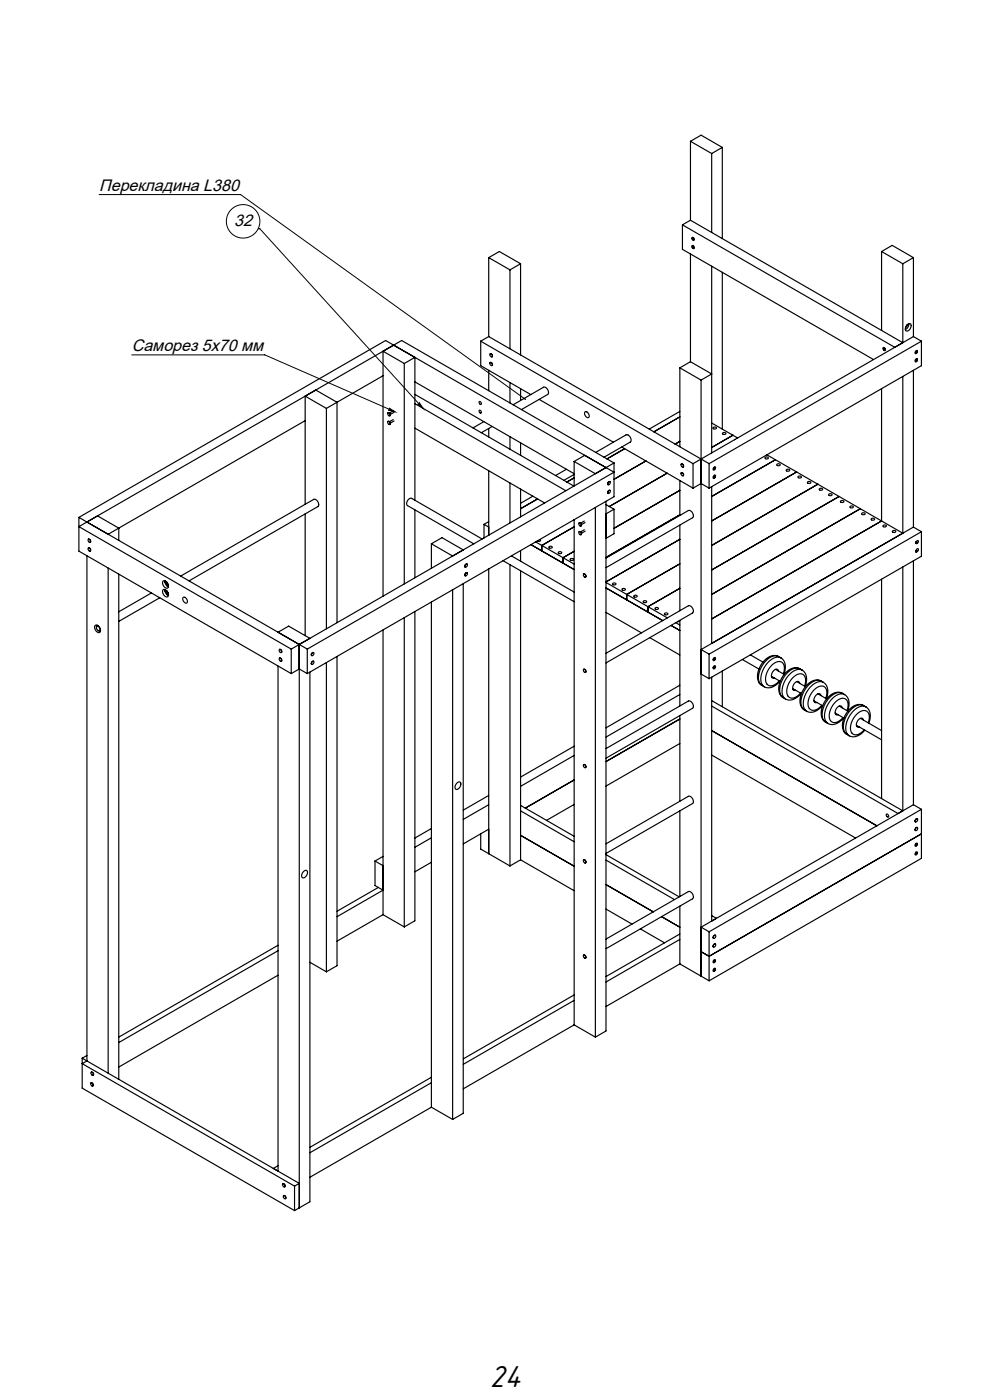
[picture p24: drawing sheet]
<svg xmlns="http://www.w3.org/2000/svg" width="297mm" height="420mm" viewBox="0 0 297 420" stroke-linecap="round" stroke-linejoin="round" font-family="sans-serif">
<defs><g id="words">
<text font-size="9.5" x="146.8" y="416.1">24</text>
<g font-size="5">
<text x="29.8" y="57.3">Перекладина L380</text>
<text x="70.2" y="67.9">32</text>
<text x="39.5" y="105.4">Саморез 5х70 мм</text>
</g>
</g></defs>
<g fill="none" stroke="#000" stroke-width=".35">
<path d="M206.9 42.4l3.2-1.8 6.4 3.6M206.9 42.4l6.4 3.7M206.9 42.4v23.7M213.3 46.1v23.6M216.5 44.2l-3.2 1.9M216.5 44.2v27.4M146.5 77.3l6.3 3.7M146.5 77.3v23.7M146.5 77.3l3.2-1.8 6.3 3.6M156 79.1l-3.2 1.9M156 79.1v27.4M204.5 67.5l63.7 36.7 2.4-1.4"/>
<path d="M204.5 67.5v7.3l57.3 33.1M206.9 76.2v32.3M206.9 66.1l63.7 36.7M206.9 66.1l-2.4 1.4M207.4 71.3h.4a.44 .44 0 0 1 .4 .5 .44 .44 0 0 1-.6 .4 .44 .44 0 0 1-.3-.6zM207.4 73.7l.4 .1a.44 .44 0 0 1 .4 .5 .44 .44 0 0 1-.6 .3 .44 .44 0 0 1-.3-.6zM213.3 79.9v56M264.2 75.5l3.2-1.9 6.3 3.7M264.2 75.5l6.4 3.6M264.2 75.5v23.6M270.6 79.1v23.7M273.7 77.3l-3.1 1.8"/>
<path d="M273.7 77.3v23.7M152.8 81v23.6M216.5 81.7v47M271.8 97.5l-.4 .7M271.9 97.4a.68 .68 0 0 1 1.1-.2 .68 .68 0 0 1 0 1l-.3 .6a.75 .75 0 0 1-1.2 .5 .75 .75 0 0 1 0-1.3zM272.4 97.1l-.3 1.1-.8 .7M91.5 118.8l3.1-1.8 6.4 3.7v66.1M91.5 118.8v32.5M91.5 118.8l6.3 3.7M114.8 105.4l6.4 3.6M114.8 112.7l-17 9.8M114.8 105.4l5.6-3.2 63.6 36.7"/>
<path d="M114.8 105.4v73.5M121.2 109v66.2M124.3 107.2l-3.1 1.8M124.3 107.2l-8.7-5-92 53M124.3 118.3l47.7 27.5M124.3 107.2v42.9M124.3 114.6l47.8 27.5M144.1 102.4v7.3l15 8.7M144.1 102.4l63.6 36.7M146.5 101l66 38.1M146.5 111.1v6.1M146.5 101l-2.4 1.4"/>
<path d="M146.9 108.8l.4 .1a.44 .44 0 0 1 .3 .5 .44 .44 0 0 1-.5 .3 .44 .44 0 0 1-.3-.6zM146.9 106.2l.5 .2a.38 .38 0 0 1 .2 .5 .38 .38 0 0 1-.5 .2 .38 .38 0 0 1-.2-.5zM146.9 108.8l.6 .2-.1 .7M147 106.1l.6 .4-.2 .6M147 106.1h-.1M152.8 114.8v6.1M156 116.6v3.5M161.6 119.8l22.2 12.9M203.7 110.4l6.4 3.6M203.7 110.4v23.6M206.9 108.5l6.4 3.7-3.2 1.8M206.9 108.5l-3.2 1.9"/>
<path d="M210.1 114v178.9M264.2 116.6v39.7l-50.9 29.4M264.7 104.3l.4 .1a.44 .44 0 0 1 .3 .5 .44 .44 0 0 1-.5 .3 .44 .44 0 0 1-.3-.6zM270.6 112.9v47.1l-40.8-23.6M273.7 111.1v47M273.7 101l-66 38.1M273.7 101l2.5 1.4M274.5 105.3a.32 .32 0 0 1 .5 0 .32 .32 0 0 1-.1 .5 .38 .38 0 0 1-.7 .2 .38 .38 0 0 1 .2-.7zM274.5 107.7a.32 .32 0 0 1 .5 .1 .32 .32 0 0 1-.1 .4 .38 .38 0 0 1-.7 .2 .38 .38 0 0 1 .2-.6zM276.2 102.4v7.3l-63.7 36.7M276.2 102.4l-63.7 36.7M91.5 126.2l-55.9 32.2"/>
<path d="M97.8 122.5v66.1M116.2 123.9h.4a.44 .44 0 0 1 .4 .6 .44 .44 0 0 1-.5 .3 .44 .44 0 0 1-.3-.6zM116.2 126.5h.4a.44 .44 0 0 1 .4 .6 .44 .44 0 0 1-.5 .3 .44 .44 0 0 1-.3-.6zM116.3 123.8l.6 .3-.1 .6M116.3 126.4l.6 .3-.1 .7M117.8 123.2l-1.1 .7M117.8 125.9l-1.1 .6M118.1 123.7l-1.1 .6M118.1 126.3l-1.1 .6M124.3 128.4l38.9 22.5M124.3 121.1l45.3 26.1M143.6 120.5l.5 .2a.37 .37 0 0 1 .2 .5 .37 .37 0 0 1-.5 .2 .37 .37 0 0 1-.2-.5z"/>
<path d="M143.6 123.1l.5 .2a.37 .37 0 0 1 .2 .5 .37 .37 0 0 1-.5 .2 .37 .37 0 0 1-.2-.5zM145 126.5l-3.2 1.9M146.5 128.5v2.6M147.5 127.9l-3.2 1.9M152.8 131v3.8M153.8 121.4l9.1-5.2a1.44 1.44 0 0 1 1.2 2.1l-7.8 4.6M156 132.8v3.8M172.1 138.4l6.3 3.7 5.6-3.2M172.1 138.4v7.4M175.2 136.6l-3.1 1.8M175.3 123.6a1.02 1.02 0 0 1 1.1 .5 1.02 1.02 0 0 1-.2 1.2l-.8-.7zM178.5 135.7l9.1-5.2a1.44 1.44 0 0 1 1.3 2.1l-7.9 4.6"/>
<path d="M184 138.9v10.1l-91.9 53.1M186.3 134.1l21.4 12.3M187.2 134.6l-5.3 3.1M193.6 138.3l-9.6 5.5M203.7 123.4l-9.1 5.3M203.7 125.1l-7.7 4.4M203.7 132.4l-1.4 .8M204.1 139.2l.6 .4a.35 .35 0 0 1 0 .6 .35 .35 0 0 1-.5-.4zM204.2 139.2h.3l.3 .3-.1 .6M207.7 139.1v7.3M212.5 139.1v7.3M213.3 126.9l7.8 4.5"/>
<path d="M213.8 128.3l.1-.2a.44 .44 0 0 1 .7 0 .44 .44 0 0 1 0 .6 .44 .44 0 0 1-.7 0zM216.6 129.9l.2-.1a.44 .44 0 0 1 .6-.1 .44 .44 0 0 1 0 .7 .44 .44 0 0 1-.6-.1zM219.7 130.6l-6.4 3.6M220.3 131.8l-.2 .1M229.3 137.2l.2-.1a.44 .44 0 0 1 .7 0 .44 .44 0 0 1 0 .6 .44 .44 0 0 1-.7 0zM232.4 137.9l-19.1 11M232.8 139.3l.2-.1a.44 .44 0 0 1 .7-.1 .44 .44 0 0 1 0 .7 .44 .44 0 0 1-.7-.1zM23.6 155.2l66.1 38.1M23.6 155.2v10.1l63.7 36.8M26.1 156.6l91.9-53.1 66 38.2-91.9 53M26.1 156.6l3.1-1.8 6.4 3.6M26.1 156.6l-2.5 1.4 63.7 36.7"/>
<path d="M35.6 158.4l-3.2 1.9M35.6 158.4v3.7M91.5 154.2v36.5M124.3 153v20.3M145.1 157.3v4.1M145.1 157.3l1.4 .8M146.5 141.2v19.4M146.5 156.5l-1.4 .8M152.8 144.9v12M156 146.7v8.4M159.7 148.9l-3.7 2.1M161.1 149.7l-5.1 2.9"/>
<path d="M169.8 140.8l-3.3 1.9M172 156h.1M172.1 158l-9.7 5.6M172.1 142.3l-3.1 1.8M172.1 155.9v151.6M172.1 143.4l-2.2 1.2M173.5 156.9l.4 .1a.44 .44 0 0 1 .4 .5 .44 .44 0 0 1-.6 .3 .44 .44 0 0 1-.2-.5zM173.5 159.6h.4a.44 .44 0 0 1 .4 .5 .44 .44 0 0 1-.6 .4 .44 .44 0 0 1-.2-.6zM173.6 156.9l.5 .1 .1 .8M173.6 159.5l.5 .2 .1 .7M174.2 157.8h-.1M175.1 156.3l-1.1 .7"/>
<path d="M175.1 158.9l-1.1 .7M175.4 156.7l-1.1 .7M175.4 159.4l-1.1 .6M178.4 152.2v158.9M181.6 150.4v158.9l-3.2 1.8M181.6 140.3l-91.9 53M181.6 151.4l2.4 1.4M182.4 147.2a.32 .32 0 0 1 .5 .1 .32 .32 0 0 1-.1 .4 .38 .38 0 0 1-.4 .4 .38 .38 0 0 1-.4-.4 .38 .38 0 0 1 .3-.4zM182.4 144.6a.32 .32 0 0 1 .5 0 .32 .32 0 0 1-.1 .5 .38 .38 0 0 1-.4 .4 .38 .38 0 0 1-.4-.4 .38 .38 0 0 1 .3-.4zM182.8 147.1l-.6 .3 .1 .6M182.8 144.5l-.6 .3 .1 .6M184 152.8v7.3l-2.4 1.4"/>
<path d="M184 152.8l-2.4 1.4M199.9 142l-17.3 10M203.7 144.2v10.4M203.7 157.5v25.7M203.7 154.5l-22.1 12.7M203.7 147.1l-19.7 11.4M204.1 141.9h.5a.44 .44 0 0 1 .3 .6 .44 .44 0 0 1-.5 .3 .44 .44 0 0 1-.3-.6zM204.2 141.8l.6 .3-.1 .6M207.7 146.4l2.4-1.3 2.4 1.3M213.3 146v47M214 142.6a.32 .32 0 0 1 .5 .1 .32 .32 0 0 1-.2 .5 .38 .38 0 0 1-.6 .2 .38 .38 0 0 1 .2-.7zM214 140.2a.32 .32 0 0 1 .5 .1 .32 .32 0 0 1-.2 .4 .38 .38 0 0 1-.6 .2 .38 .38 0 0 1 .2-.6z"/>
<path d="M235.7 140.9l.2-.1a.44 .44 0 0 1 .6-.1 .44 .44 0 0 1 0 .7 .44 .44 0 0 1-.6-.1zM238.7 141.6l-25.4 14.7M239.2 143l.2-.2a.44 .44 0 0 1 .6 0 .44 .44 0 0 1 0 .6 .44 .44 0 0 1-.6 0zM242 144.6l.2-.1a.44 .44 0 0 1 .7-.1 .44 .44 0 0 1 0 .7 .44 .44 0 0 1-.7-.1zM245.1 145.3l-31.8 18.3M245.6 146.6l.2-.1a.44 .44 0 0 1 .6 0 .44 .44 0 0 1 0 .6 .44 .44 0 0 1-.6-.1zM248.4 148.3l.2-.2a.44 .44 0 0 1 .6 0 .44 .44 0 0 1 0 .6 .44 .44 0 0 1-.6 0zM251.5 148.9l-38.2 22.1M251.9 150.3l.2-.1a.44 .44 0 0 1 .7-.1 .44 .44 0 0 1 0 .7 .44 .44 0 0 1-.7-.1zM254.8 151.9l.2-.1a.44 .44 0 0 1 .6 0 .44 .44 0 0 1 0 .6 .44 .44 0 0 1-.6-.1zM257.8 152.6l-44.5 25.7M258.3 154l.2-.1a.44 .44 0 0 1 .6-.1 .44 .44 0 0 1 0 .7 .44 .44 0 0 1-.6-.1z"/>
<path d="M261.1 155.6l.2-.1a.44 .44 0 0 1 .7-.1 .44 .44 0 0 1 0 .7 .44 .44 0 0 1-.7-.1zM264.7 157.6l.2-.1a.44 .44 0 0 1 .6 0 .44 .44 0 0 1 0 .6 .44 .44 0 0 1-.6 0zM267.5 159.3l.2-.1a.44 .44 0 0 1 .6-.1 .44 .44 0 0 1 0 .7 .44 .44 0 0 1-.6-.1zM273.7 158.1l-63.6 36.8 2.4 1.4M273.7 158.1l2.5 1.4M276.2 159.5v7.4l-63.7 36.7M276.2 159.5l-63.7 36.8M26.1 166.7v151.6l-1.5 .8 63.7 36.7M26.4 164.5h.5a.44 .44 0 0 1 .3 .5 .44 .44 0 0 1-.5 .3 .44 .44 0 0 1-.3-.5zM26.4 161.8l.5 .1a.44 .44 0 0 1 .3 .5 .44 .44 0 0 1-.5 .3 .44 .44 0 0 1-.3-.6zM26.5 164.4l.6 .3-.1 .6M26.5 161.8l.6 .2-.1 .7"/>
<path d="M32.4 170.4v151.6M35.6 172.2v151.6M45.4 177.9l-9.8 5.6M47.9 179.3l-12.3 7.1M48.8 177a1.36 1.36 0 0 1 1.6 1.7 .81 .81 0 0 1-.8 .3 .81 .81 0 0 1-.6-.7l-.3-.7zM48.8 174.4a1.36 1.36 0 0 1 1.6 1.7 .81 .81 0 0 1-.8 .3 .81 .81 0 0 1-.6-.7l-.3-.7zM49.4 174.2l.1 .6M49.4 176.9l.1 .5M49.5 176.9l.2 1 .8 .6M49.5 174.3l.2 1 .8 .6M50 177.3l-.1 .4 .5 .3M50 174.7l-.1 .4 .5 .2"/>
<path d="M50 175.7l.5 .3M50 178.3l.5 .3M50 177.3l.4 .6M50 174.7l.4 .6M54.1 172.8l39.9-23a1.44 1.44 0 0 1 1.3 2.2l-38.7 22.3M54.9 179.2a1.02 1.02 0 0 1 1.1 .6 1.02 1.02 0 0 1-.2 1.1l-.9-.6zM129.3 163.1v7.4M129.3 163.1l6.4 3.7M129.3 163.1l3.2-1.8 6.3 3.7M135.7 176.9v158.9M138.8 175.1v158.9l-3.1 1.8M139.6 169.3a.32 .32 0 0 1 .5 .1 .32 .32 0 0 1-.1 .4 .38 .38 0 0 1-.4 .4 .38 .38 0 0 1-.4-.4 .38 .38 0 0 1 .3-.4z"/>
<path d="M139.6 171.9a.32 .32 0 0 1 .5 .1 .32 .32 0 0 1-.1 .5 .38 .38 0 0 1-.4 .3 .38 .38 0 0 1-.4-.4 .38 .38 0 0 1 .3-.4zM140 169.2l-.6 .3 .1 .6M140 171.8l-.6 .3 .1 .7M144.5 161.7l-21.1-12.2a1.44 1.44 0 0 0-1.3 2.2l19.9 11.4M146.5 170.7v85.4M150.8 168.2l21.3 12.3M152.8 169.4v90.4M153.3 166.8l18.8 10.8M156 165.2v3.2M156 171.2v86.7M159.1 163.4l13 7.5-9.7-5.6v-1.7M160.5 162.6l1.9 1"/>
<path d="M161.7 161.9a.32 .32 0 0 1 .2 .4 .32 .32 0 0 1-.4 .1l-.5-.1M162.4 163.6l9.7 5.6M164.5 164l.2-.1a.44 .44 0 0 1 .7-.1 .44 .44 0 0 1 0 .7 .44 .44 0 0 1-.7-.1zM167.4 165.6l.2-.1a.44 .44 0 0 1 .6 0 .44 .44 0 0 1 0 .6 .44 .44 0 0 1-.6 0zM170.9 167.7l.2-.1a.44 .44 0 0 1 .6-.1 .44 .44 0 0 1 0 .7 .44 .44 0 0 1-.6-.1zM172.1 165.4l-3.4 1.9v1.6M174.2 160.4h-.1M174.9 172.3h.4a.44 .44 0 0 1 .4 .6 .44 .44 0 0 1-.6 .3 .44 .44 0 0 1-.3-.6zM174.9 172.2l.6 .3v.6M181.6 167.4l24.7-14.2a1.44 1.44 0 0 1 1.3 2.1l-26 15M181.6 176.4l17 9.8-10.8-6.2v-1.7M181.6 174.7l6.2 3.6"/>
<path d="M183.6 175l.2-.1a.44 .44 0 0 1 .7 0 .44 .44 0 0 1 0 .6 .44 .44 0 0 1-.7 0zM186.5 176.7l.2-.1a.44 .44 0 0 1 .6-.1 .44 .44 0 0 1 0 .6 .44 .44 0 0 1-.6 0zM187.8 178.3l12.2 7.1M190 178.7l.2-.1a.44 .44 0 0 1 .6-.1 .44 .44 0 0 1 0 .7 .44 .44 0 0 1-.6-.1zM203.7 176.5l-9.5 5.5v1.6M203.7 169.1l-15.9 9.2M203.7 161.8l-22.1 12.8M264.2 173.8v65.8M270.6 170.1v73.2M273.7 168.3v73.1M274.4 165.3l.2 .2M274.4 162.7l.1 .3"/>
<path d="M274.7 162.3a.34 .34 0 0 1 .6-.1 .34 .34 0 0 1-.2 .6 .35 .35 0 0 1-.5 .2 .35 .35 0 0 1 0-.6zM274.7 164.8a.34 .34 0 0 1 .6-.1 .34 .34 0 0 1-.2 .5 .35 .35 0 0 1-.5 .3 .35 .35 0 0 1 0-.6zM28.5 187.7a1.29 1.29 0 0 1 1.4 .6 1.29 1.29 0 0 1-.2 1.5 1.59 1.59 0 0 1-1.2-2.1zM28.9 187.9v.7l.5 .7 .6-.1M29.1 187.6v.2M29.2 187.6l-.1 .1M29.3 187.7l-.4 .2M29.4 187.8l-.5 .1M29.4 187.8l.5 .6M29.5 187.8h-.1M29.9 189.2l.2 .1M29.9 189.2h.2"/>
<path d="M30 188.5v.7M30.1 189.1l-.1 .1M83.3 199.8v151.5M83.7 194.9h.4a.44 .44 0 0 1 .4 .6 .44 .44 0 0 1-.6 .3 .44 .44 0 0 1-.2-.6zM83.7 197.5l.4 .1a.44 .44 0 0 1 .4 .5 .44 .44 0 0 1-.6 .3 .44 .44 0 0 1-.2-.6zM83.8 194.8l.6 .3-.1 .7M83.8 197.5l.6 .2-.1 .7M87.3 194.7l5.6-3.2-6.4-3.7-3.2 1.9 8.8 5M87.3 194.7v7.4M89.7 193.3v169.1M92.1 194.7v7.4M93.6 198.5a.32 .32 0 0 1 .5 0 .32 .32 0 0 1-.1 .5 .38 .38 0 0 1-.4 .3 .38 .38 0 0 1-.4-.3 .38 .38 0 0 1 .3-.4z"/>
<path d="M93.6 195.9a.32 .32 0 0 1 .5 0 .32 .32 0 0 1-.1 .5 .38 .38 0 0 1-.4 .3 .38 .38 0 0 1-.4-.3 .38 .38 0 0 1 .3-.4zM94 198.4l-.6 .3 .1 .6M94 195.8l-.6 .2 .1 .7M97.8 198.8v92.7M101 196.9v92.8l-3.2 1.8M114.8 189v85.4M121.2 185.3v92.8M124.3 183.5v92.7l-3.1 1.9M129.3 180.6v151.6M181.6 196l24.7-14.3a1.44 1.44 0 0 1 1.3 2.2l-26 15M181.6 183.7l10.6 6.2M192.8 180.3l.2-.1a.44 .44 0 0 1 .7 0 .44 .44 0 0 1 0 .6 .44 .44 0 0 1-.7 0z"/>
<path d="M194.7 191.3l9 5.2M196.4 182.4l.2-.1a.44 .44 0 0 1 .6-.1 .44 .44 0 0 1 0 .7 .44 .44 0 0 1-.6-.1zM199.2 184l.2-.1a.44 .44 0 0 1 .6-.1 .44 .44 0 0 1 0 .7 .44 .44 0 0 1-.6-.1zM201.1 187.6l2.6 1.6M202.5 186.8l1.2 .7M203 186.5l.6-.1 .1-.3v25.7M212.5 196.3v7.3M213.9 197.4a.34 .34 0 0 1 .6 0 .34 .34 0 0 1-.2 .5 .35 .35 0 0 1-.5 .3 .35 .35 0 0 1 0-.7zM213.9 199.9a.34 .34 0 0 1 .6-.1 .34 .34 0 0 1-.2 .5 .35 .35 0 0 1-.5 .3 .35 .35 0 0 1 0-.6zM222.5 197.9l5 2.8M224.9 196.5l3.8 2.1M233.3 197a3.7 3.7 0 0 0-4.2 1.7 5.7 5.7 0 0 0-1.1 6.6l.3 .3"/>
<path d="M233.3 197l.7 .4M233.3 197a3.9 3.9 0 0 0-4.8 1.8 5.2 5.2 0 0 0-.6 6.5l.4 .3M234 197.4a3.8 3.8 0 0 1 .9 4.9M234 197.4a3.7 3.7 0 0 0-4.2 1.7 5.7 5.7 0 0 0-1.1 6.6l.3 .3M87.3 202.1l2.4-1.4 2.4 1.4M92.9 201.6v158.9l-4.6 2.7M174.9 200.9h.4a.44 .44 0 0 1 .4 .5 .44 .44 0 0 1-.6 .4 .44 .44 0 0 1-.3-.6zM174.9 200.8l.6 .3v.6M203.7 214.7v25.7M203.7 215.7l-22.1 12.8M203.7 208.3l-22.1 12.8M203.7 205.6l-22.1 12.8"/>
<path d="M210.1 202.2l2.4 1.4M213.3 203.2v73.1l1.4-.8-1.4-.8M213.3 210.2l57.3 33.1M213.3 211.8l55.9 32.3 1.4-.8M213.3 219.2l49.5 28.5M216.5 201.3v10.7M228.3 205.6l.7 .4M231.2 202.9l2.6 1.5M232.4 200.8l2.6 1.5M233.3 201.3a.77 .77 0 0 0-.7-.6 .77 .77 0 0 0-.8 .5l-.5 1a.75 .75 0 0 0-.1 .9 .75 .75 0 0 0 .9 .3M233.7 204.3a3.8 3.8 0 0 1-4.7 1.7M234.7 209.3l.7 .4"/>
<path d="M234.8 202.2a2.49 2.49 0 0 0-1.1-3.7 5.2 5.2 0 0 0-3.9 6.7 2.11 2.11 0 0 0 3.2-.4l.6-.6M237.6 206.6l2.6 1.5M238.8 204.5l2.6 1.5M239.7 205a.77 .77 0 0 0-.7-.6 .77 .77 0 0 0-.8 .5l-.6 1a.75 .75 0 0 0 0 .9 .75 .75 0 0 0 .9 .3M239.7 200.6a3.7 3.7 0 0 0-4.2 1.8 5.7 5.7 0 0 0-1.2 6.6l.4 .3M239.7 200.6l.7 .4M239.7 200.6a3.9 3.9 0 0 0-4.8 1.9 5.2 5.2 0 0 0-.6 6.5l.4 .3M240.1 208a3.8 3.8 0 0 1-4.7 1.7M240.4 201a3.8 3.8 0 0 1 .9 4.9M240.4 201a3.7 3.7 0 0 0-4.2 1.8 5.7 5.7 0 0 0-1.2 6.6l.4 .3M241.1 205.8a2.49 2.49 0 0 0-1.1-3.7 5.2 5.2 0 0 0-3.8 6.7 2.11 2.11 0 0 0 3.2-.3l.5-.6M243.9 210.2l2.6 1.5"/>
<path d="M245.1 208.2l2.6 1.5M246 208.7a.77 .77 0 0 0-.7-.6 .77 .77 0 0 0-.7 .5l-.6 1a.75 .75 0 0 0 0 .9 .75 .75 0 0 0 .8 .3M246.1 204.3a3.7 3.7 0 0 0-4.3 1.8 5.7 5.7 0 0 0-1.1 6.6l1.1 .7M246.1 204.3l.7 .4M246.1 204.3a3.9 3.9 0 0 0-4.8 1.8 5.2 5.2 0 0 0-.7 6.5l.5 .4M246.5 211.7a3.8 3.8 0 0 1-4.7 1.7M246.8 204.7a3.8 3.8 0 0 1 .9 4.9M246.8 204.7a3.7 3.7 0 0 0-4.3 1.8 5.7 5.7 0 0 0-1.1 6.6l.4 .3M247.5 209.5a2.49 2.49 0 0 0-1.1-3.7 5.2 5.2 0 0 0-3.9 6.7 2.11 2.11 0 0 0 3.2-.3l.6-.6M250.3 213.9l2.6 1.5M251.5 211.8l2.6 1.5M252.4 212.3a.77 .77 0 0 0-.7-.6 .77 .77 0 0 0-.8 .6l-.5 .9a.75 .75 0 0 0-.1 1 .75 .75 0 0 0 .9 .2"/>
<path d="M252.4 208a3.7 3.7 0 0 0-4.2 1.7 5.7 5.7 0 0 0-1.2 6.6l1.1 .8M252.4 208l.7 .4M252.4 208a3.9 3.9 0 0 0-4.8 1.8 5.2 5.2 0 0 0-.6 6.5l.4 .3M252.8 215.4a3.8 3.8 0 0 1-4.7 1.7M253.1 208.4a3.8 3.8 0 0 1 .9 4.9M253.1 208.4a3.7 3.7 0 0 0-4.2 1.8 5.7 5.7 0 0 0-1.2 6.5l.4 .4M253.9 213.2a2.49 2.49 0 0 0-1.1-3.7 5.2 5.2 0 0 0-3.9 6.7 2.11 2.11 0 0 0 3.2-.4l.6-.5M256.7 217.6l7.5 4.3M257.9 215.5l6.3 3.7M258.8 216a.77 .77 0 0 0-.7-.6 .77 .77 0 0 0-.8 .5l-.6 1a.75 .75 0 0 0 0 .9 .75 .75 0 0 0 .9 .3M258.8 211.7l.7 .4a3.7 3.7 0 0 0-4.2 1.7 5.7 5.7 0 0 0-1.2 6.6l.4 .3M258.8 211.7a3.7 3.7 0 0 0-4.2 1.7 5.7 5.7 0 0 0-1.2 6.6l.4 .3"/>
<path d="M258.8 211.7a3.9 3.9 0 0 0-4.8 1.8 5.2 5.2 0 0 0-.6 6.5l.4 .3M259.2 219a3.8 3.8 0 0 1-4.7 1.7M259.5 212.1a3.8 3.8 0 0 1 .9 4.9M260.2 216.9a2.49 2.49 0 0 0-1.1-3.7 5.2 5.2 0 0 0-3.8 6.7 2.11 2.11 0 0 0 3.2-.4l.5-.6M137 234.9a.68 .68 0 0 1 1-.2 .68 .68 0 0 1 0 1.1l-.3 .5a.75 .75 0 0 1-1.1 .5 .75 .75 0 0 1-.1-1.2zM146.5 238.6l-7.7 4.4M172.1 234l-14.7 8.4M172.1 226.6l-16.1 9.3M172.1 223.9l-16.1 9.2M174.9 229.4l.4 .1a.44 .44 0 0 1 .4 .5 .44 .44 0 0 1-.6 .3 .44 .44 0 0 1-.3-.6zM174.9 229.4l.6 .2v.7M181.6 224.6l24.7-14.3a1.44 1.44 0 0 1 1.3 2.2l-26 15"/>
<path d="M203.7 223l-22.1 12.8M213.3 226.5l43.1 24.9M253.8 220.3l.7 .4M112.4 258.3v7.4l2.4 1.4-13.8 7.9M112.4 258.3l2.4 1.4M114.8 256.9l-2.4 1.4M129.3 251.3l-5 2.9M129.3 258.7l-5 2.8M129.3 248.6l-5 2.8M144.1 250.2v4.5l2.4 1.4M146.5 256.1l6.3 3.7M146.5 241.4l-7.7 4.4"/>
<path d="M146.5 248.8l-7.7 4.4M156 257.9l-3.2 1.9M156 250.6l16.1 9.3M156 257.9l16.1 9.3M156 243.3l16.1 9.2M156 241.6l16.1 9.3M172.1 241.3l-8.3 4.8M174.9 258l.4 .1a.44 .44 0 0 1 .4 .5 .44 .44 0 0 1-.6 .3 .44 .44 0 0 1-.3-.6zM174.9 258l.6 .2v.7M181.6 253.2l24.7-14.3a1.44 1.44 0 0 1 1.3 2.2l-26 14.9M181.6 258l20.5 11.9M181.6 256.4l22 12.7"/>
<path d="M203.7 243.3v25.7M265.7 244.3l.6 .3a.35 .35 0 0 1-.1 .6 .35 .35 0 0 1-.5-.4zM273.7 241.4l-63.6 36.8 2.4 1.3M273.7 241.4l2.5 1.4M274.4 253.1a.34 .34 0 0 1 .6 0 .34 .34 0 0 1-.2 .5 .35 .35 0 0 1-.5 .2 .35 .35 0 0 1 .1-.6zM274.5 255.7a.35 .35 0 0 1 .5 .1 .35 .35 0 0 1-.2 .5 .36 .36 0 0 1-.6 .1 .36 .36 0 0 1 .2-.6zM274.6 245.7a.32 .32 0 0 1 .5 .1 .32 .32 0 0 1-.2 .5 .38 .38 0 0 1-.3 .3 .38 .38 0 0 1-.4-.3 .38 .38 0 0 1 .3-.5zM274.6 248.4a.32 .32 0 0 1 .5 0 .32 .32 0 0 1-.2 .5 .38 .38 0 0 1-.3 .3 .38 .38 0 0 1-.4-.3 .38 .38 0 0 1 .3-.4zM274.9 245.7l-.6 .2 .1 .7M274.9 248.3l-.6 .2 .1 .7M276.2 242.8v14.7l-63.7 36.7M276.2 250.2l-63.7 36.7-2.4-1.4"/>
<path d="M276.2 242.8l-63.7 36.7M91 261.4a.68 .68 0 0 1 1-.1 .68 .68 0 0 1 .1 1l-.4 .5a.75 .75 0 0 1-1.1 .5 .75 .75 0 0 1-.1-1.2zM113.4 266.2l-12.4 7.2M114.8 274.4l6.4 3.7M114.8 274.4l-13.8 8M181.6 265.4l14.2 8.2M181.6 272.7l7.8 4.5M191.9 278.7l7.2 4.1M198.3 275l5.4 3.2M203.7 271.8v17.4M212.5 279.5v14.7M83.3 285.2l-47.7 27.6"/>
<path d="M83.3 283.6l-47.7 27.5M83.3 292.6l-47.7 27.5M92.9 288.7l4.9 2.8M172.1 298.5l-33.3 19.2M174.9 286.6h.4a.44 .44 0 0 1 .4 .6 .44 .44 0 0 1-.6 .3 .44 .44 0 0 1-.3-.6zM174.9 286.5l.6 .3v.7M181.6 281.7l24.7-14.2a1.44 1.44 0 0 1 1.3 2.1l-26 15M203.7 289.2l8.8 5M203.7 281.8l-22.1 12.8M203.7 280.2l-22.1 12.8M203.7 289.2l-22.1 12.8M213.9 288.1a.34 .34 0 0 1 .6-.1 .34 .34 0 0 1-.2 .6 .35 .35 0 0 1-.6 .2 .35 .35 0 0 1 .1-.6z"/>
<path d="M214 290.6a.32 .32 0 0 1 .5 .1 .32 .32 0 0 1-.2 .4 .38 .38 0 0 1-.6 .2 .38 .38 0 0 1 .2-.6zM214 283.3a.32 .32 0 0 1 .5 0 .32 .32 0 0 1-.1 .5 .38 .38 0 0 1-.4 .4 .38 .38 0 0 1-.4-.4 .38 .38 0 0 1 .4-.4zM214 280.7a.32 .32 0 0 1 .5 0 .32 .32 0 0 1-.1 .5 .38 .38 0 0 1-.4 .3 .38 .38 0 0 1-.4-.3 .38 .38 0 0 1 .4-.4zM214.4 283.2l-.6 .3 .1 .6M214.4 280.6l-.6 .3 .1 .6M24.6 317.5l65.1 37.5-1.4 .8M24.6 317.5v8.9l63.7 36.8M26.1 316.6l-1.5 .9M172.1 307.5l6.3 3.6M172.1 300.1l-33.3 19.2M172.1 307.5l-33.3 19.1M27.2 324.9l.4 .1a.44 .44 0 0 1 .4 .5 .44 .44 0 0 1-.6 .3 .44 .44 0 0 1-.2-.6z"/>
<path d="M27.3 324.9l.6 .2-.1 .7M27.3 321.7l.4 .1a.44 .44 0 0 1 .4 .5 .44 .44 0 0 1-.6 .3 .44 .44 0 0 1-.2-.6zM27.4 321.7l.6 .2-.1 .7M129.3 332.2l6.4 3.6M129.3 324.8l-36.4 21M129.3 323.2l-36.4 21M129.3 332.2l-36.4 21M83.3 349.7l-1.4 .8M84.7 355.2h.4a.44 .44 0 0 1 .4 .6 .44 .44 0 0 1-.6 .3 .44 .44 0 0 1-.2-.6zM84.8 355.1l.6 .3-.1 .6M84.9 358.7l.5 .1a.44 .44 0 0 1 .3 .5 .44 .44 0 0 1-.5 .3 .44 .44 0 0 1-.3-.5zM85.1 358.7l.6 .4-.2 .5"/>
<path d="M85.1 358.7h-.1M88.3 355.8v7.4"/>
<circle cx="207.8" cy="74.3" r=".25"/>
<circle cx="207.8" cy="71.7" r=".25"/>
<circle cx="265.1" cy="104.7" r=".25"/>
<circle cx="274.5" cy="108.2" r=".25"/>
<circle cx="274.5" cy="105.6" r=".25"/>
<circle cx="214" cy="143.2" r=".25"/>
<circle cx="214" cy="140.6" r=".25"/>
<circle cx="274.5" cy="162.8" r=".25"/>
<circle cx="274.5" cy="165.4" r=".25"/>
<circle cx="214" cy="197.7" r=".25"/>
<circle cx="214" cy="200.3" r=".25"/>
<circle cx="274.5" cy="253.4" r=".25"/>
<circle cx="274.5" cy="256" r=".25"/>
<circle cx="214" cy="288.4" r=".25"/>
<circle cx="214" cy="291" r=".25"/>
</g>
<g fill="none" stroke="#000" stroke-width=".3">
<path d="M29.7 58.4h42.4l85.3 61.4M77.4 68.6h.5l48.9 53.9M39.5 106.5h39.8l39.1 17M116.6 122.4l1.8 1.1-2-.5a.32 .32 0 0 0 .4-.2 .32 .32 0 0 0-.2-.4zM125.2 121.2a.32 .32 0 0 0 .4 0 .32 .32 0 0 0 0-.4l1.2 1.7z"/>
<circle cx="72.9" cy="66.4" r="5"/>
</g>
<path d="M-.1 71.7v.6zM-.1 55.6v1.9zM-.1 95.4v.6zM-.1 156.5v.8zM-.1 257.4v1.1zM-.1 275.7v.8zM-.1 259.6v2zM-.1 159v.8zM-.1 89v1.4zM125.2 121.2a.32 .32 0 0 0 .4 0 .32 .32 0 0 0 0-.4l1.2 1.7zM116.6 122.4l1.8 1.1-2-.5a.32 .32 0 0 0 .4-.2 .32 .32 0 0 0-.2-.4zM157.3 119.6v.3h.3v-.3z" fill="#000"/>
<use href="#words"/>
</svg>
